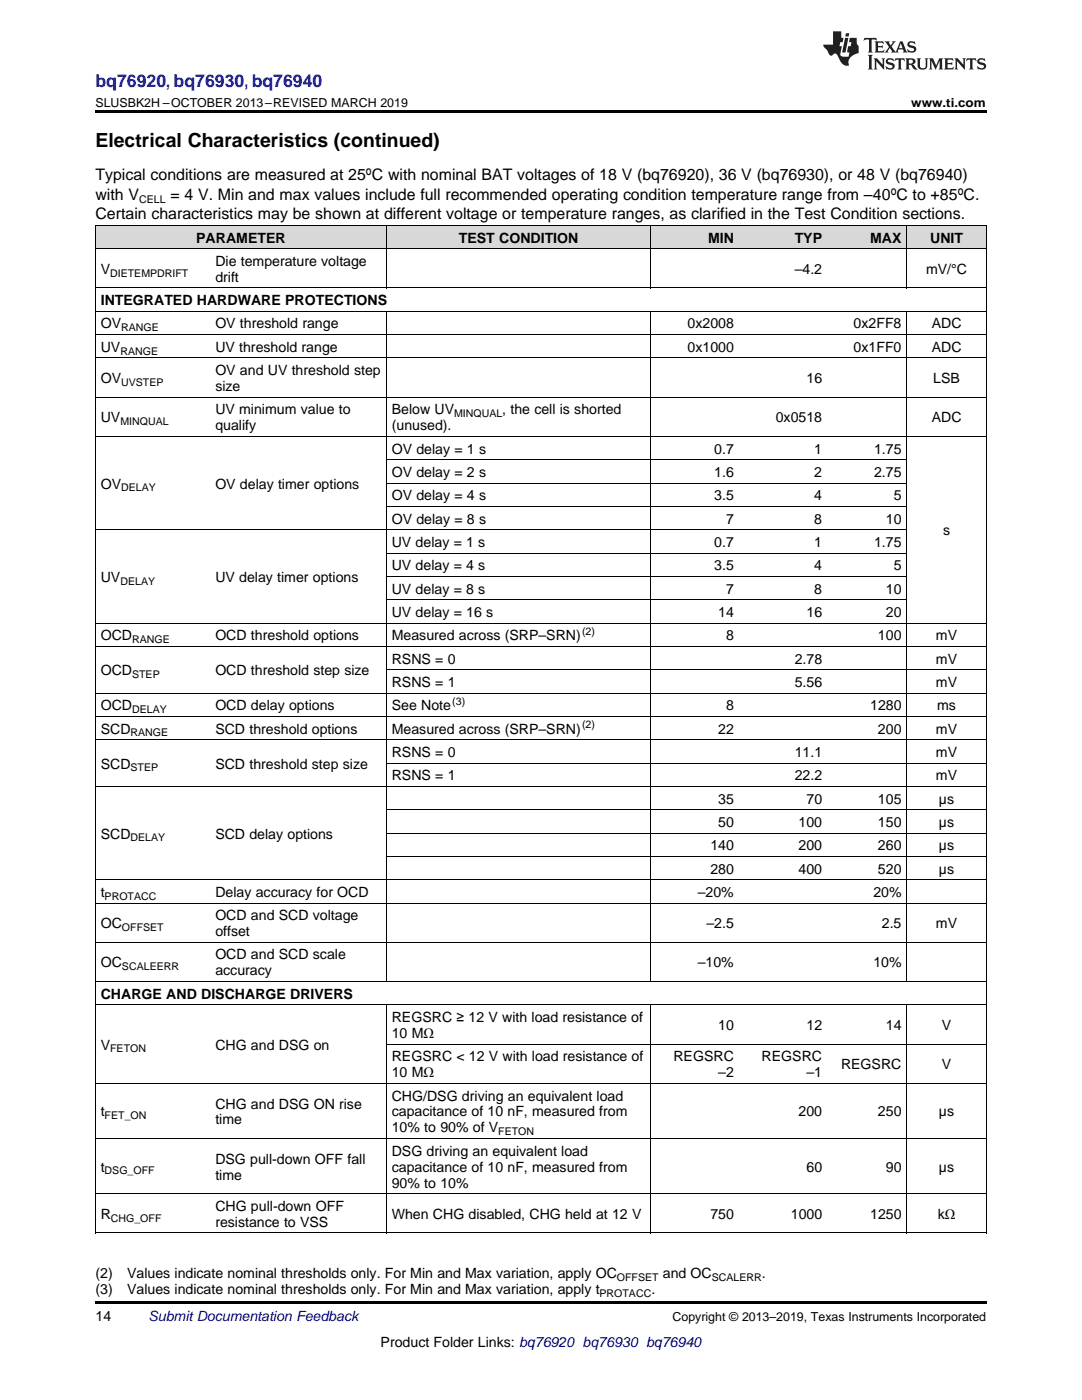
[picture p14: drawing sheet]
<svg xmlns="http://www.w3.org/2000/svg" width="216mm" height="279mm" viewBox="0 0 216 279" stroke-linecap="round" stroke-linejoin="round" font-family="sans-serif">
<defs><g id="words">
<text font-size="3.9" x="19" y="29.3">Electrical Characteristics (continued)</text>
<text font-size="3.5" fill="#00f" x="19" y="17.3">bq76920, bq76930, bq76940</text>
<g font-size="3.2">
<text x="19" y="36">Typical conditions are measured at 25ºC with nominal BAT voltages of 18 V (bq76920), 36 V (bq76930), or 48 V (bq76940)</text>
<text x="19" y="39.9">with V</text>
<text x="34" y="39.9">= 4 V. Min and max values include full recommended operating condition temperature range from –40ºC to +85ºC.</text>
<text x="19" y="43.7">Certain characteristics may be shown at different voltage or temperature ranges, as clarified in the Test Condition sections.</text>
</g>
<g font-size="2.8">
<text x="39.2" y="48.4">PARAMETER</text>
<text x="43" y="53.1">Die temperature voltage</text>
<text x="91.5" y="48.4">TEST CONDITION</text>
<text x="141.3" y="48.4">MIN</text>
<text x="158.6" y="48.4">TYP</text>
<text x="173.6" y="48.4">MAX</text>
<text x="185.6" y="48.4">UNIT</text>
<text x="20.1" y="54.6">V</text>
<text x="43" y="56.2">drift</text>
<text x="158.6" y="54.6">–4.2</text>
<text x="184.8" y="54.6">mV/°C</text>
<text x="20.1" y="60.9">INTEGRATED HARDWARE PROTECTIONS</text>
<text x="20.1" y="65.5">OV</text>
<text x="43" y="65.5">OV threshold range</text>
<text x="137.2" y="65.5">0x2008</text>
<text x="170.3" y="65.5">0x2FF8</text>
<text x="185.9" y="65.5">ADC</text>
<text x="20.1" y="70.2">UV</text>
<text x="43" y="70.2">UV threshold range</text>
<text x="137.2" y="70.2">0x1000</text>
<text x="170.3" y="70.2">0x1FF0</text>
<text x="185.9" y="70.2">ADC</text>
<text x="20.1" y="76.4">OV</text>
<text x="43" y="74.9">OV and UV threshold step</text>
<text x="160.9" y="76.4">16</text>
<text x="186.2" y="76.4">LSB</text>
<text x="43" y="78">size</text>
<text x="43" y="82.7">UV minimum value to</text>
<text x="78.2" y="82.7">Below UV</text>
<text x="100.2" y="82.7">, the cell is shorted</text>
<text x="20.1" y="84.3">UV</text>
<text x="43" y="85.9">qualify</text>
<text x="78.2" y="85.9">(unused).</text>
<text x="154.8" y="84.3">0x0518</text>
<text x="185.9" y="84.3">ADC</text>
<text x="78.2" y="90.5">OV delay = 1 s</text>
<text x="78.2" y="95.2">OV delay = 2 s</text>
<text x="142.5" y="90.5">0.7</text>
<text x="142.5" y="95.2">1.6</text>
<text x="162.5" y="90.5">1</text>
<text x="162.5" y="95.2">2</text>
<text x="174.4" y="90.5">1.75</text>
<text x="174.4" y="95.2">2.75</text>
<text x="20.1" y="97.5">OV</text>
<text x="43" y="97.5">OV delay timer options</text>
<text x="78.2" y="99.8">OV delay = 4 s</text>
<text x="142.5" y="99.8">3.5</text>
<text x="162.5" y="99.8">4</text>
<text x="178.3" y="99.8">5</text>
<text x="78.2" y="104.5">OV delay = 8 s</text>
<text x="144.9" y="104.5">7</text>
<text x="162.5" y="104.5">8</text>
<text x="176.8" y="104.5">10</text>
<text x="188.2" y="106.8">s</text>
<text x="78.2" y="109.1">UV delay = 1 s</text>
<text x="78.2" y="113.8">UV delay = 4 s</text>
<text x="142.5" y="109.1">0.7</text>
<text x="142.5" y="113.8">3.5</text>
<text x="162.5" y="109.1">1</text>
<text x="162.5" y="113.8">4</text>
<text x="174.4" y="109.1">1.75</text>
<text x="178.3" y="113.8">5</text>
<text x="20.1" y="116.1">UV</text>
<text x="43" y="116.1">UV delay timer options</text>
<text x="78.2" y="118.5">UV delay = 8 s</text>
<text x="144.9" y="118.5">7</text>
<text x="162.5" y="118.5">8</text>
<text x="176.8" y="118.5">10</text>
<text x="78.2" y="123.1">UV delay = 16 s</text>
<text x="143.3" y="123.1">14</text>
<text x="160.9" y="123.1">16</text>
<text x="176.8" y="123.1">20</text>
<text x="20.1" y="127.8">OCD</text>
<text x="43" y="127.8">OCD threshold options</text>
<text x="78.2" y="127.8">Measured across (SRP–SRN)</text>
<text x="144.9" y="127.8">8</text>
<text x="175.2" y="127.8">100</text>
<text x="186.8" y="127.8">mV</text>
<text x="20.1" y="134.8">OCD</text>
<text x="43" y="134.8">OCD threshold step size</text>
<text x="78.2" y="132.4">RSNS = 0</text>
<text x="78.2" y="137.1">RSNS = 1</text>
<text x="158.6" y="132.4">2.78</text>
<text x="158.6" y="137.1">5.56</text>
<text x="186.8" y="132.4">mV</text>
<text x="186.8" y="137.1">mV</text>
<text x="20.1" y="141.7">OCD</text>
<text x="43" y="141.7">OCD delay options</text>
<text x="78.2" y="141.7">See Note</text>
<text x="144.9" y="141.7">8</text>
<text x="173.6" y="141.7">1280</text>
<text x="187" y="141.7">ms</text>
<text x="20.1" y="146.4">SCD</text>
<text x="43" y="146.4">SCD threshold options</text>
<text x="78.2" y="146.4">Measured across (SRP–SRN)</text>
<text x="143.3" y="146.4">22</text>
<text x="175.2" y="146.4">200</text>
<text x="186.8" y="146.4">mV</text>
<text x="20.1" y="153.4">SCD</text>
<text x="43" y="153.4">SCD threshold step size</text>
<text x="78.2" y="151.1">RSNS = 0</text>
<text x="78.2" y="155.7">RSNS = 1</text>
<text x="158.6" y="151.1">11.1</text>
<text x="158.6" y="155.7">22.2</text>
<text x="186.8" y="151.1">mV</text>
<text x="186.8" y="155.7">mV</text>
<text x="143.3" y="160.4">35</text>
<text x="160.9" y="160.4">70</text>
<text x="175.2" y="160.4">105</text>
<text x="187.4" y="160.4">µs</text>
<text x="20.1" y="167.4">SCD</text>
<text x="43" y="167.4">SCD delay options</text>
<text x="143.3" y="165">50</text>
<text x="159.3" y="165">100</text>
<text x="175.2" y="165">150</text>
<text x="187.4" y="165">µs</text>
<text x="141.7" y="169.7">140</text>
<text x="159.3" y="169.7">200</text>
<text x="175.2" y="169.7">260</text>
<text x="187.4" y="169.7">µs</text>
<text x="20.1" y="179">t</text>
<text x="43" y="179">Delay accuracy for OCD</text>
<text x="139.2" y="179">–20%</text>
<text x="141.7" y="174.3">280</text>
<text x="159.3" y="174.3">400</text>
<text x="174.3" y="179">20%</text>
<text x="175.2" y="174.3">520</text>
<text x="187.4" y="174.3">µs</text>
<text x="20.1" y="185.2">OC</text>
<text x="43" y="183.7">OCD and SCD voltage</text>
<text x="141" y="185.2">–2.5</text>
<text x="176" y="185.2">2.5</text>
<text x="186.8" y="185.2">mV</text>
<text x="43" y="186.8">offset</text>
<text x="43" y="191.5">OCD and SCD scale</text>
<text x="20.1" y="193.1">OC</text>
<text x="43" y="194.7">accuracy</text>
<text x="139.2" y="193.1">–10%</text>
<text x="174.3" y="193.1">10%</text>
<text x="20.1" y="199.3">CHARGE AND DISCHARGE DRIVERS</text>
<text x="78.2" y="204">REGSRC ≥ 12 V with load resistance of</text>
<text x="20.1" y="209.5">V</text>
<text x="43" y="209.5">CHG and DSG on</text>
<text x="78.2" y="207.2">10 MΩ</text>
<text x="143.3" y="205.6">10</text>
<text x="160.9" y="205.6">12</text>
<text x="176.8" y="205.6">14</text>
<text x="187.9" y="205.6">V</text>
<text x="78.2" y="211.8">REGSRC &lt; 12 V with load resistance of</text>
<text x="78.2" y="215">10 MΩ</text>
<text x="134.4" y="211.8">REGSRC</text>
<text x="143.3" y="215">–2</text>
<text x="152" y="211.8">REGSRC</text>
<text x="160.9" y="215">–1</text>
<text x="167.8" y="213.4">REGSRC</text>
<text x="187.9" y="213.4">V</text>
<text x="43" y="221.2">CHG and DSG ON rise</text>
<text x="78.2" y="219.6">CHG/DSG driving an equivalent load</text>
<text x="20.1" y="222.8">t</text>
<text x="43" y="224.4">time</text>
<text x="78.2" y="222.8">capacitance of 10 nF, measured from</text>
<text x="78.2" y="226">10% to 90% of V</text>
<text x="159.3" y="222.8">200</text>
<text x="175.2" y="222.8">250</text>
<text x="187.4" y="222.8">µs</text>
<text x="20.1" y="233.8">t</text>
<text x="43" y="232.2">DSG pull-down OFF fall</text>
<text x="78.2" y="230.6">DSG driving an equivalent load</text>
<text x="78.2" y="233.8">capacitance of 10 nF, measured from</text>
<text x="160.9" y="233.8">60</text>
<text x="176.8" y="233.8">90</text>
<text x="187.4" y="233.8">µs</text>
<text x="43" y="235.4">time</text>
<text x="78.2" y="237">90% to 10%</text>
<text x="20.1" y="243.2">R</text>
<text x="43" y="241.7">CHG pull-down OFF</text>
<text x="43" y="244.8">resistance to VSS</text>
<text x="78.2" y="243.2">When CHG disabled, CHG held at 12 V</text>
<text x="141.7" y="243.2">750</text>
<text x="157.8" y="243.2">1000</text>
<text x="173.6" y="243.2">1250</text>
<text x="187.1" y="243.2">kΩ</text>
<text x="19" y="255.1">(2)</text>
<text x="25.4" y="255.1">Values indicate nominal thresholds only. For Min and Max variation, apply OC</text>
<text x="132.3" y="255.1">and OC</text>
<text x="152" y="255.1">.</text>
<text x="19" y="263.6">14</text>
<text x="19" y="258.2">(3)</text>
<text x="25.4" y="258.2">Values indicate nominal thresholds only. For Min and Max variation, apply t</text>
<text x="130" y="258.2">.</text>
<text x="76" y="268.9">Product Folder Links: bq76920 bq76930 bq76940</text>
</g>
<text font-size="2.8" fill="#0000c8" x="29.6" y="263.6">Submit Documentation Feedback</text>
<g font-size="2.5">
<text x="19" y="21.4">SLUSBK2H –OCTOBER 2013–REVISED MARCH 2019</text>
<text x="181.8" y="21.4">www.ti.com</text>
<text x="134.2" y="263.6">Copyright © 2013–2019, Texas Instruments Incorporated</text>
</g>
<g font-size="2.1">
<text x="27.8" y="40.5">CELL</text>
<text x="22" y="55.2">DIETEMPDRIFT</text>
<text x="24" y="70.8">RANGE</text>
<text x="24.2" y="66.1">RANGE</text>
<text x="24.2" y="77">UVSTEP</text>
<text x="90.6" y="83.3">MINQUAL</text>
<text x="24" y="84.8">MINQUAL</text>
<text x="24.2" y="98.1">DELAY</text>
<text x="24" y="116.7">DELAY</text>
<text x="26.4" y="128.3">RANGE</text>
<text x="116.1" y="126.6">(2)</text>
<text x="26.4" y="135.3">STEP</text>
<text x="26.4" y="142.3">DELAY</text>
<text x="90.2" y="140.6">(3)</text>
<text x="26" y="147">RANGE</text>
<text x="116.1" y="145.3">(2)</text>
<text x="26" y="154">STEP</text>
<text x="26" y="167.9">DELAY</text>
<text x="20.9" y="179.6">PROTACC</text>
<text x="24.3" y="185.8">OFFSET</text>
<text x="24.3" y="193.6">SCALEERR</text>
<text x="22" y="210">FETON</text>
<text x="20.9" y="223.4">FET_ON</text>
<text x="99.4" y="226.6">FETON</text>
<text x="20.9" y="234.4">DSG_OFF</text>
<text x="22.1" y="243.8">CHG_OFF</text>
<text x="123.1" y="255.6">OFFSET</text>
<text x="142" y="255.6">SCALERR</text>
<text x="119.6" y="258.8">PROTACC</text>
</g>
</g></defs>
<g fill="#d8d8d8">
<path d="M19 45h22.9v4.7h-22.9z"/>
<path d="M41.9 45h35.2v4.7h-35.2z"/>
<path d="M77.1 45h52.8v4.7h-52.8z"/>
<path d="M129.9 45h17.6v4.7h-17.6z"/>
<path d="M147.5 45h17.6v4.7h-17.6z"/>
<path d="M165.1 45h15.9v4.7h-15.9z"/>
<path d="M181 45h15.8v4.7h-15.8z"/>
</g>
<path d="M19 22h177.8v.5h-177.8zM19 259.7h177.8v.5h-177.8z" fill="#000"/>
<g fill="none" stroke="#000" stroke-width=".2">
<path d="M19 57.4h177.8M19 49.6h177.8M19 45h177.8M19.1 45v201.1M77.1 45v12.5M129.9 45v12.5M180.9 45v12.5M196.8 45v201.1M19 79.3h177.8M19 71.4h177.8M19 66.8h177.8M19 62.1h177.8"/>
<path d="M77.1 62.2v133.7M129.9 62.2v133.7M180.9 62.2v133.7M19 87.1h177.8M77.1 96.4h103.9M77.1 91.7h103.9M19 105.7h162M77.1 119.7h103.9M77.1 115h103.9M77.1 110.4h103.9M77.1 101.1h103.9M19 138.3h177.8"/>
<path d="M19 129h177.8M19 124.3h177.8M77.1 133.6h119.7M19 156.9h177.8M19 147.6h177.8M19 143h177.8M77.1 152.3h119.7M19 175.6h177.8M77.1 170.9h119.7M77.1 166.2h119.7M77.1 161.6h119.7M19 195.9h177.8"/>
<path d="M19 188h177.8M19 180.2h177.8M19 216.2h177.8M19 200.5h177.8M77.1 200.6v45.5M77.1 208.4h119.7M129.9 200.6v45.5M180.9 200.6v45.5M19 238.2h177.8M19 227.2h177.8M19 246h177.8"/>
</g>
<g fill="#231f20">
<path d="M172.5 7.6l-.1 .5 .4-.2h.6v.1v2.1l-.2 .4h.9l-.2-.4v-2.1l.1-.1h.5l.5 .2-.2-.5zM174.5 8.3l.2 .3v1.5l-.2 .4h1.8l.2-.6a1.04 1.04 0 0 1-1.3 .2v-.7h.6l.3 .2v-.6l-.3 .2h-.6v-.6l.8-.1 .4 .3-.2-.5zM176.5 8.3l.9 1.1-.9 1.1h.8l-.2-.2 .4-.7 .5 .7-.2 .2h1.5l-.2-.2 .2-.4h.9l.1 .4-.2 .2h1l-.3-.3-.7-1.9h-.5l-.9 2-.8-1 .9-1h-.8l.1 .3-.4 .5-.3-.6 .1-.2zM179.7 8.6l.4 1h-.7zM181.3 8.4a.63 .63 0 0 0-.2 .7 .63 .63 0 0 0 .6 .4l.6 .2 .1 .2a.75 .75 0 0 1-.7 .4 .75 .75 0 0 1-.6-.5l.1 .7 .1-.1a1.11 1.11 0 0 0 1.5-.6 1.13 1.13 0 0 0-1.2-.8l-.1-.4a1.04 1.04 0 0 1 1.2 .2l-.2-.5-.2 .1-.4-.2zM173.2 10.9l.2 .4v2.2l-.2 .4h1l-.3-.4v-2.2l.3-.4zM174.3 11.6l.3 .4v1.5l-.3 .4h.8l-.2-.4v-1.3l1.5 1.7v-1.9l.2-.4h-.7l.2 .4v.9l-1.1-1.3zM177 11.8a.62 .62 0 0 0-.2 .7 .62 .62 0 0 0 .6 .4l.6 .1 .1 .3a.76 .76 0 0 1-.7 .3 .76 .76 0 0 1-.7-.4l.2 .7 .1-.1a1.11 1.11 0 0 0 1.5-.6 1.13 1.13 0 0 0-1.2-.8l-.1-.4a1.04 1.04 0 0 1 1.2 .2l-.2-.6-.2 .1-.5-.1zM178.7 11.6l-.2 .6a.61 .61 0 0 1 .8-.3v1.6l-.2 .4h.9l-.2-.4v-1.6a.63 .63 0 0 1 .7 .3l-.1-.6zM180.6 11.6l.3 .4v1.5l-.3 .4h1l-.2-.2-.1-.8 .6 .2a.76 .76 0 0 0 1.2 .7l-1-1a.58 .58 0 0 0 .6-.5 .58 .58 0 0 0-.5-.6zM181.4 11.9h.1a.45 .45 0 0 1 .5 .1 .45 .45 0 0 1 .1 .5l-.8 .2zM182.9 11.6l.2 .2a2.17 2.17 0 0 0 .3 1.9 .99 .99 0 0 0 1.6-.6v-1.1l.2-.4h-.7l.2 .2a1.92 1.92 0 0 1-.2 1.8 .6 .6 0 0 1-.9-.5v-1.1l.2-.4zM185.4 11.6l.2 .4v1.5l-.2 .4h.7l-.2-.4v-1.4l.8 1.8 .8-1.8v1.4l-.2 .4h.9l-.2-.4v-1.5l.2-.4h-.8l-.6 1.5-.6-1.5zM188.4 11.6l.2 .4v1.5l-.2 .4h1.8l.1-.6a1.04 1.04 0 0 1-1.2 .1v-.6h.5l.4 .2v-.6l-.4 .2h-.5v-.7h.8l.3 .3-.1-.6zM190.5 11.6l.2 .4v1.5l-.2 .4h.7l-.2-.4v-1.3l1.5 1.7v-1.9l.2-.4h-.7l.2 .4v.9l-1.1-1.3zM192.9 11.6l-.1 .6a.61 .61 0 0 1 .7-.3l.1 1.6-.3 .4h1l-.3-.4 .1-1.6a.63 .63 0 0 1 .7 .3l-.1-.6zM195.2 11.8a.62 .62 0 0 0-.2 .7 .62 .62 0 0 0 .6 .4l.6 .1 .1 .3a.76 .76 0 0 1-.7 .3 .76 .76 0 0 1-.6-.4l.1 .7 .1-.1a1.11 1.11 0 0 0 1.6-.6 1.13 1.13 0 0 0-1.3-.8l-.1-.4a1.04 1.04 0 0 1 1.2 .2l-.1-.6-.2 .1-.5-.1z"/>
<path d="M166.2 6.3v2.6h-1.9v.4l.8 .9a.91 .91 0 0 0 1 .8 .56 .56 0 0 1 .5-.3 .56 .56 0 0 1 .5 .3l.4 .8a1.53 1.53 0 0 0 1.9 1.2 1.54 1.54 0 0 1 1-2.1l.9-.3v-1.4a1.52 1.52 0 0 1-.4-1.6h-1.3l-.2 .8h.5l-.2 .8h-.5l-.1 1v.2l.4 .1-.2 .8a1.93 1.93 0 0 1-1.6-.3l.3-1.8h-.5l.2-.8h.4l.2-.8h-.4v-1.3zM168.6 7.6l-.6 2.9h.7l.6-2.9zM168.8 6.6l-.1 .7h.6l.2-.7z"/>
</g>
<use href="#words"/>
</svg>
